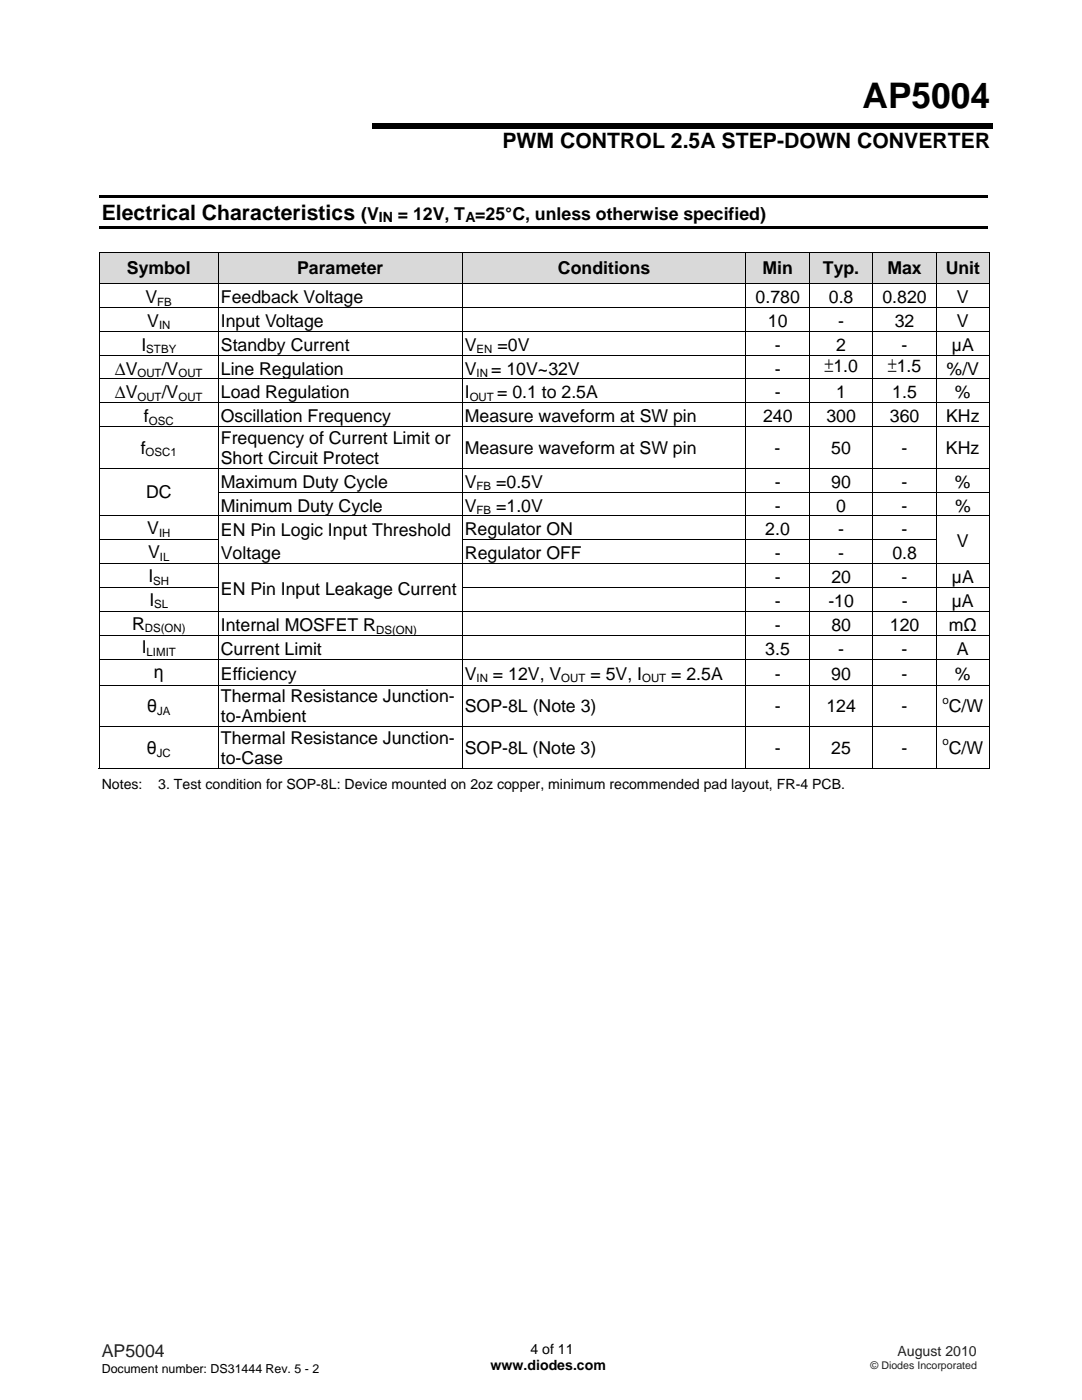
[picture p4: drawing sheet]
<svg xmlns="http://www.w3.org/2000/svg" width="216mm" height="279mm" viewBox="0 0 216 279" stroke-linecap="round" stroke-linejoin="round" font-family="sans-serif">
<defs><g id="words">
<text font-size="7" x="172.1" y="21.6">AP5004</text>
<g font-size="4.2">
<text x="100.2" y="29.5">PWM CONTROL 2.5A STEP-DOWN CONVERTER</text>
<text x="20.3" y="43.8">Electrical Characteristics</text>
</g>
<g font-size="3.5">
<text x="72.1" y="43.8">(V</text>
<text x="79.4" y="43.8">= 12V, T =25°C, unless otherwise specified)</text>
<text x="25.3" y="54.8">Symbol</text>
<text x="59.3" y="54.8">Parameter</text>
<text x="111.3" y="54.8">Conditions</text>
<text x="152.1" y="54.8">Min</text>
<text x="164.2" y="54.8">Typ.</text>
<text x="177.1" y="54.8">Max</text>
<text x="188.7" y="54.8">Unit</text>
<text x="29" y="60.5">V</text>
<text x="29.4" y="65.2">V</text>
<text x="44.1" y="65.2">Input Voltage</text>
<text x="44.1" y="60.5">Feedback Voltage</text>
<text x="150.8" y="60.5">0.780</text>
<text x="153.2" y="65.2">10</text>
<text x="165.4" y="60.5">0.8</text>
<text x="167.2" y="65.2">-</text>
<text x="176.1" y="60.5">0.820</text>
<text x="178.5" y="65.2">32</text>
<text x="190.9" y="65.2">V</text>
<text x="190.9" y="60.5">V</text>
<text x="28.2" y="70">I</text>
<text x="44.1" y="70">Standby Current</text>
<text x="92.8" y="70">V</text>
<text x="99.3" y="70">=0V</text>
<text x="154.6" y="70">-</text>
<text x="166.9" y="70">2</text>
<text x="179.9" y="70">-</text>
<text x="189.9" y="70">µA</text>
<text x="22.9" y="74.8">∆V</text>
<text x="32.3" y="74.8">/V</text>
<text x="44.1" y="74.8">Line Regulation</text>
<text x="92.8" y="74.8">V</text>
<text x="98" y="74.8">= 10V~32V</text>
<text x="154.6" y="74.8">-</text>
<text x="164.5" y="74.3">±1.0</text>
<text x="177.2" y="74.3">±1.5</text>
<text x="188.9" y="74.8">%/V</text>
<text x="22.9" y="79.5">∆V</text>
<text x="32.3" y="79.5">/V</text>
<text x="44.1" y="79.5">Load Regulation</text>
<text x="92.7" y="79.5">I</text>
<text x="99.2" y="79.5">= 0.1 to 2.5A</text>
<text x="154.6" y="79.5">-</text>
<text x="166.9" y="79.5">1</text>
<text x="178" y="79.5">1.5</text>
<text x="190.6" y="79.5">%</text>
<text x="28.7" y="84.3">f</text>
<text x="44.1" y="84.3">Oscillation Frequency</text>
<text x="44.1" y="88.5">Frequency of Current Limit or</text>
<text x="92.7" y="84.3">Measure waveform at SW pin</text>
<text x="152.3" y="84.3">240</text>
<text x="164.9" y="84.3">300</text>
<text x="177.6" y="84.3">360</text>
<text x="188.8" y="84.3">KHz</text>
<text x="28.1" y="90.5">f</text>
<text x="44.1" y="92.6">Short Circuit Protect</text>
<text x="92.8" y="90.5">Measure waveform at SW pin</text>
<text x="154.6" y="90.5">-</text>
<text x="165.9" y="90.5">50</text>
<text x="179.9" y="90.5">-</text>
<text x="188.8" y="90.5">KHz</text>
<text x="29.1" y="99.4">DC</text>
<text x="44.1" y="97.3">Maximum Duty Cycle</text>
<text x="92.7" y="97.3">V</text>
<text x="99" y="97.3">=0.5V</text>
<text x="154.6" y="97.3">-</text>
<text x="165.9" y="97.3">90</text>
<text x="179.9" y="97.3">-</text>
<text x="190.6" y="97.3">%</text>
<text x="29.4" y="106.6">V</text>
<text x="44.1" y="106.9">EN Pin Logic Input Threshold</text>
<text x="44.1" y="102.1">Minimum Duty Cycle</text>
<text x="92.7" y="102.1">V</text>
<text x="92.8" y="106.8">Regulator ON</text>
<text x="99" y="102.1">=1.0V</text>
<text x="152.7" y="106.8">2.0</text>
<text x="154.6" y="102.1">-</text>
<text x="166.9" y="102.1">0</text>
<text x="167.2" y="106.8">-</text>
<text x="179.9" y="106.8">-</text>
<text x="179.9" y="102.1">-</text>
<text x="190.6" y="102.1">%</text>
<text x="29.5" y="111.4">V</text>
<text x="44.1" y="111.5">Voltage</text>
<text x="92.8" y="111.6">Regulator OFF</text>
<text x="154.6" y="111.6">-</text>
<text x="167.3" y="111.6">-</text>
<text x="178.1" y="111.6">0.8</text>
<text x="190.9" y="109.2">V</text>
<text x="29.6" y="116.1">I</text>
<text x="44.1" y="118.8">EN Pin Input Leakage Current</text>
<text x="154.6" y="116.4">-</text>
<text x="165.9" y="116.4">20</text>
<text x="179.9" y="116.4">-</text>
<text x="189.9" y="116.4">µA</text>
<text x="26.4" y="125.6">R</text>
<text x="29.8" y="120.9">I</text>
<text x="44.1" y="125.9">Internal MOSFET R</text>
<text x="154.6" y="121.1">-</text>
<text x="154.6" y="125.9">-</text>
<text x="165.3" y="121.1">-10</text>
<text x="165.9" y="125.9">80</text>
<text x="177.6" y="125.9">120</text>
<text x="179.9" y="121.1">-</text>
<text x="189.3" y="125.9">mΩ</text>
<text x="189.9" y="121.1">µA</text>
<text x="28.3" y="130.4">I</text>
<text x="44.1" y="130.7">Current Limit</text>
<text x="152.7" y="130.7">3.5</text>
<text x="167.2" y="130.7">-</text>
<text x="179.9" y="130.7">-</text>
<text x="190.9" y="130.7">A</text>
<text x="30.7" y="135.4">η</text>
<text x="44.1" y="135.7">Efficiency</text>
<text x="92.8" y="135.7">V</text>
<text x="98.4" y="135.7">= 12V, V</text>
<text x="117.8" y="135.7">= 5V, I</text>
<text x="133.9" y="135.7">= 2.5A</text>
<text x="154.6" y="135.7">-</text>
<text x="165.9" y="135.7">90</text>
<text x="179.9" y="135.7">-</text>
<text x="190.6" y="135.7">%</text>
<text x="29.4" y="142.2">θ</text>
<text x="44.1" y="140.1">Thermal Resistance Junction-</text>
<text x="92.8" y="142.2">SOP-8L (Note 3)</text>
<text x="154.6" y="142.2">-</text>
<text x="164.9" y="142.2">124</text>
<text x="179.9" y="142.2">-</text>
<text x="189.3" y="142.2">C/W</text>
<text x="44.1" y="148.4">Thermal Resistance Junction-</text>
<text x="44.1" y="144.2">to-Ambient</text>
<text x="29.3" y="150.5">θ</text>
<text x="44.1" y="152.5">to-Case</text>
<text x="92.8" y="150.5">SOP-8L (Note 3)</text>
<text x="154.6" y="150.5">-</text>
<text x="165.9" y="150.5">25</text>
<text x="179.9" y="150.5">-</text>
<text x="189.3" y="150.5">C/W</text>
</g>
<text font-size="3.5" fill="#231f20" x="20.3" y="270.9">AP5004</text>
<g font-size="2.8">
<text x="75.6" y="44.3">IN</text>
<text x="92.9" y="44.3">A</text>
<text x="20.3" y="157.5">Notes:</text>
<text x="31.6" y="157.5">3. Test condition for SOP-8L: Device mounted on 2oz copper, minimum recommended pad layout, FR-4 PCB.</text>
<text x="97.9" y="273.5">www.diodes.com</text>
<text x="105.9" y="270.2">4 of 11</text>
</g>
<text font-size="2.8" fill="#231f20" x="179.1" y="270.6">August 2010</text>
<text font-size="2.5" x="20.3" y="274">Document number: DS31444 Rev. 5 - 2</text>
<g font-size="2.3">
<text x="31.4" y="61">FB</text>
<text x="31.7" y="65.7">IN</text>
<text x="29.2" y="70.5">STBY</text>
<text x="95.1" y="70.5">EN</text>
<text x="27.4" y="75.3">OUT</text>
<text x="35.6" y="75.3">OUT</text>
<text x="95.1" y="75.3">IN</text>
<text x="27.4" y="80.1">OUT</text>
<text x="35.6" y="80.1">OUT</text>
<text x="93.7" y="80.1">OUT</text>
<text x="29.7" y="84.8">OSC</text>
<text x="29.1" y="91.1">OSC1</text>
<text x="95.1" y="97.9">FB</text>
<text x="31.7" y="107.1">IH</text>
<text x="95.1" y="102.6">FB</text>
<text x="31.9" y="111.9">IL</text>
<text x="30.6" y="116.6">SH</text>
<text x="30.8" y="121.4">SL</text>
<text x="28.9" y="126.2">DS(ON)</text>
<text x="29.3" y="130.9">LIMIT</text>
<text x="75.1" y="126.4">DS(ON)</text>
<text x="95.1" y="136.2">IN</text>
<text x="112" y="136.2">OUT</text>
<text x="128.1" y="136.2">OUT</text>
<text x="31.3" y="142.7">JA</text>
<text x="188.1" y="140.4">o</text>
<text x="188.1" y="148.7">o</text>
<text x="31.3" y="151">JC</text>
</g>
<text font-size="2.1" fill="#231f20" x="173.7" y="273.2">© Diodes Incorporated</text>
</g></defs>
<path d="M19.8 39h177.2v.5h-177.2zM74.3 24.5h123.8v1.1h-123.8zM19.8 45.1h177.2v.5h-177.2z" fill="#000"/>
<g fill="#d9d9d9">
<path d="M19.9 50.5h23.6v6h-23.6z"/>
<path d="M20.3 51.5h22.8v4h-22.8z"/>
<path d="M43.7 50.5h48.5v6h-48.5z"/>
<path d="M44.1 51.5h47.7v4h-47.7z"/>
<path d="M92.4 50.5h56.4v6h-56.4z"/>
<path d="M92.8 51.5h55.6v4h-55.6z"/>
<path d="M148.9 50.5h12.5v6h-12.5z"/>
<path d="M149.4 51.5h11.6v4h-11.6z"/>
<path d="M161.6 50.5h12.5v6h-12.5z"/>
<path d="M162 51.5h11.7v4h-11.7z"/>
<path d="M174.3 50.5h12.5v6h-12.5z"/>
<path d="M174.7 51.5h11.7v4h-11.7z"/>
<path d="M186.9 50.5h10.4v6h-10.4z"/>
<path d="M187.3 51.5h9.6v4h-9.6z"/>
</g>
<path d="M19.7 50.3h.2v.2h-.2zM197.3 50.3h.2v.2h-.2zM19.7 98.1h.2v.2h-.2zM197.3 107.7h.2v.1h-.2zM197.3 153.3h.2v.2h-.2z" fill="#000"/>
<g fill="none" stroke="#000" stroke-width=".2">
<path d="M19.7 50.4h177.8M19.7 56.6h177.8M19.8 50.5v6M19.8 56.7v4.6M43.6 50.5v6M43.6 56.7v4.6M92.3 50.5v6M92.3 56.7v4.6M148.8 50.5v6M148.8 56.7v4.6M161.5 50.5v6M161.5 56.7v4.6"/>
<path d="M174.2 50.5v6M174.2 56.7v4.6M186.8 50.5v6M186.8 56.7v4.6M197.4 50.5v6M197.4 56.7v4.6M19.7 61.3h177.8M19.7 66.1h177.8M19.7 70.9h177.8M19.7 75.6h177.8M19.8 61.4v4.6M19.8 66.2v4.6"/>
<path d="M19.8 71v4.5M19.8 75.7v4.6M43.6 61.4v4.6M43.6 66.2v4.6M43.6 71v4.5M43.6 75.7v4.6M92.3 61.4v4.6M92.3 66.2v4.6M92.3 71v4.5M92.3 75.7v4.6M148.8 61.4v4.6M148.8 66.2v4.6"/>
<path d="M148.8 71v4.5M148.8 75.7v4.6M161.5 61.4v4.6M161.5 66.2v4.6M161.5 71v4.5M161.5 75.7v4.6M174.2 61.4v4.6M174.2 66.2v4.6M174.2 71v4.5M174.2 75.7v4.6M186.8 61.4v4.6M186.8 66.2v4.6"/>
<path d="M186.8 71v4.5M186.8 75.7v4.6M197.4 61.4v4.6M197.4 66.2v4.6M197.4 71v4.5M197.4 75.7v4.6M19.7 80.4h177.8M19.7 85.2h177.8M19.7 93.5h177.8M19.8 80.5v4.6M19.8 85.2v8.2M19.8 93.5v4.6"/>
<path d="M19.8 98.3v4.6M43.5 98.2h154M43.6 80.5v4.6M43.6 85.2v8.2M43.6 93.5v4.6M43.6 98.3v4.6M92.3 80.5v4.6M92.3 85.2v8.2M92.3 93.5v4.6M92.3 98.3v4.6M148.8 80.5v4.6M148.8 85.2v8.2"/>
<path d="M148.8 93.5v4.6M148.8 98.3v4.6M161.5 80.5v4.6M161.5 85.2v8.2M161.5 93.5v4.6M161.5 98.3v4.6M174.2 80.5v4.6M174.2 85.2v8.2M174.2 93.5v4.6M174.2 98.3v4.6M186.8 80.5v4.6M186.8 85.2v8.2"/>
<path d="M186.8 93.5v4.6M186.8 98.3v4.6M197.4 80.5v4.6M197.4 85.2v8.2M197.4 93.5v4.6M197.4 98.3v4.6M19.7 103h177.8M19.7 107.7h24M19.7 112.5h177.8M19.7 117.3h24M19.8 103.1v4.6M19.8 107.8v4.6"/>
<path d="M19.8 112.6v4.6M19.8 117.3v4.6M43.6 103.1v4.6M43.6 107.8v4.6M43.6 112.6v4.6M43.6 117.3v4.6M92.2 107.7h94.7M92.2 117.3h105.3M92.3 103.1v4.6M92.3 107.8v4.6M92.3 112.6v4.6M92.3 117.3v4.6"/>
<path d="M148.8 103.1v4.6M148.8 107.8v4.6M148.8 112.6v4.6M148.8 117.3v4.6M161.5 103.1v4.6M161.5 107.8v4.6M161.5 112.6v4.6M161.5 117.3v4.6M174.2 103.1v4.6M174.2 107.8v4.6M174.2 112.6v4.6M174.2 117.3v4.6"/>
<path d="M186.8 103.1v4.6M186.8 107.8v4.6M186.8 112.6v4.6M186.8 117.3v4.6M197.4 103.1v4.6M197.4 107.8v4.6M197.4 112.6v4.6M197.4 117.3v4.6M19.7 122h177.8M19.7 126.8h177.8M19.7 131.6h177.8M19.7 136.8h177.8"/>
<path d="M19.8 122.1v4.6M19.8 126.9v4.6M19.8 131.6v5.1M19.8 136.9v8.1M43.6 122.1v4.6M43.6 126.9v4.6M43.6 131.6v5.1M43.6 136.9v8.1M92.3 122.1v4.6M92.3 126.9v4.6M92.3 131.6v5.1M92.3 136.9v8.1"/>
<path d="M148.8 122.1v4.6M148.8 126.9v4.6M148.8 131.6v5.1M148.8 136.9v8.1M161.5 122.1v4.6M161.5 126.9v4.6M161.5 131.6v5.1M161.5 136.9v8.1M174.2 122.1v4.6M174.2 126.9v4.6M174.2 131.6v5.1M174.2 136.9v8.1"/>
<path d="M186.8 122.1v4.6M186.8 126.9v4.6M186.8 131.6v5.1M186.8 136.9v8.1M197.4 122.1v4.6M197.4 126.9v4.6M197.4 131.6v5.1M197.4 136.9v8.1M19.7 145.1h177.8M19.7 153.4h23.8M19.8 145.2v8.3M43.6 145.2v8.3"/>
<path d="M43.7 153.4h48.5M92.3 145.2v8.3M92.4 153.4h56.4M148.8 145.2v8.3M148.9 153.4h12.5M161.5 145.2v8.3M161.6 153.4h12.5M174.2 145.2v8.3M174.3 153.4h12.5M186.8 145.2v8.3M186.9 153.4h10.4M197.4 145.2v8.3"/>
</g>
<use href="#words"/>
</svg>
